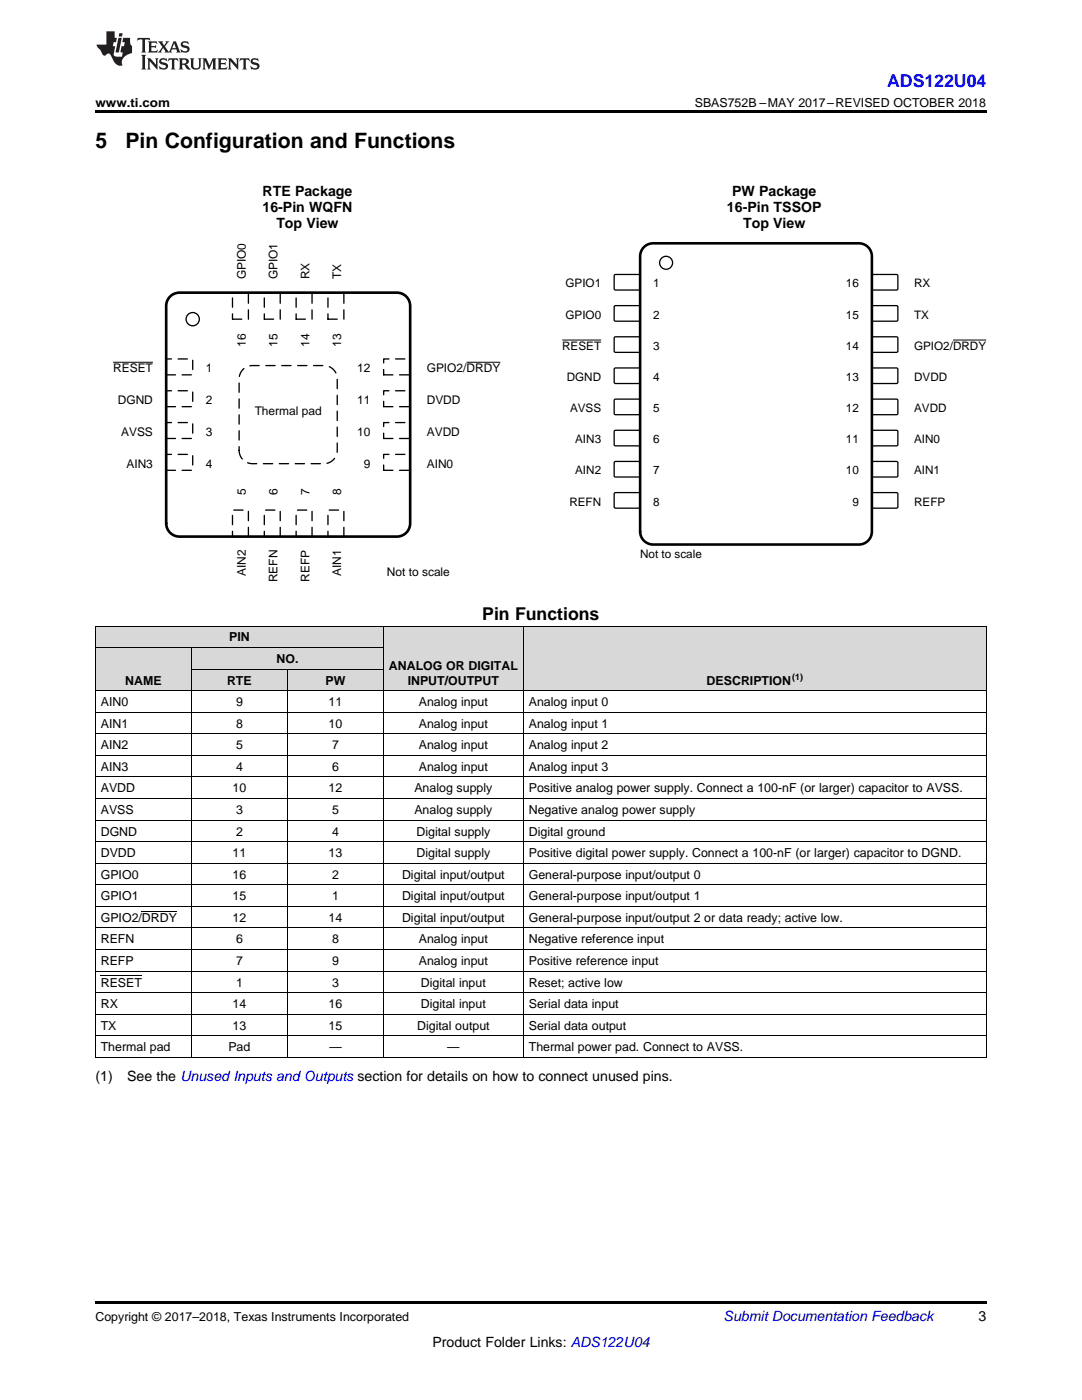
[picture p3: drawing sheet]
<svg xmlns="http://www.w3.org/2000/svg" width="216mm" height="279mm" viewBox="0 0 216 279" stroke-linecap="round" stroke-linejoin="round" font-family="sans-serif">
<defs><g id="words">
<g font-size="4.2">
<text x="19" y="29.6">5</text>
<text x="25" y="29.6">Pin Configuration and Functions</text>
</g>
<text font-size="3.5" fill="#00f" x="177" y="17.3">ADS122U04</text>
<text font-size="3.5" x="96.2" y="123.7">Pin Functions</text>
<g font-size="2.8">
<text x="52.4" y="39.1">RTE Package</text>
<text x="146.1" y="39.1">PW Package</text>
<text x="52.4" y="42.3">16-Pin WQFN</text>
<text x="55.1" y="45.4">Top View</text>
<text x="145.1" y="42.3">16-Pin TSSOP</text>
<text x="148.3" y="45.5">Top View</text>
<text x="19" y="215.7">(1)</text>
<text x="25.4" y="215.7">See the Unused Inputs and Outputs section for details on how to connect unused pins.</text>
<text x="195.3" y="263.6">3</text>
<text x="86.3" y="268.9">Product Folder Links: ADS122U04</text>
</g>
<text font-size="2.8" fill="#0000c8" x="144.4" y="263.6">Submit Documentation Feedback</text>
<g font-size="2.5">
<text x="19" y="21.4">www.ti.com</text>
<text x="138.6" y="21.4">SBAS752B –MAY 2017–REVISED OCTOBER 2018</text>
<text x="45.7" y="128">PIN</text>
<text x="25" y="136.6">NAME</text>
<text x="45.3" y="136.6">RTE</text>
<text x="55.2" y="132.3">NO.</text>
<text x="65" y="136.6">PW</text>
<text x="77.6" y="133.8">ANALOG OR DIGITAL</text>
<text x="81.4" y="136.6">INPUT/OUTPUT</text>
<text x="141" y="136.6">DESCRIPTION</text>
<text x="20.1" y="140.9">AIN0</text>
<text x="47.1" y="140.9">9</text>
<text x="65.6" y="140.9">11</text>
<text x="83.6" y="140.9">Analog input</text>
<text x="105.5" y="140.9">Analog input 0</text>
<text x="20.1" y="145.2">AIN1</text>
<text x="20.1" y="149.5">AIN2</text>
<text x="47.1" y="145.2">8</text>
<text x="47.1" y="149.5">5</text>
<text x="65.6" y="145.2">10</text>
<text x="66.3" y="149.5">7</text>
<text x="83.6" y="145.2">Analog input</text>
<text x="83.6" y="149.5">Analog input</text>
<text x="105.5" y="145.2">Analog input 1</text>
<text x="105.5" y="149.5">Analog input 2</text>
<text x="20.1" y="153.8">AIN3</text>
<text x="47.1" y="153.8">4</text>
<text x="66.3" y="153.8">6</text>
<text x="83.6" y="153.8">Analog input</text>
<text x="105.5" y="153.8">Analog input 3</text>
<text x="20.1" y="158.2">AVDD</text>
<text x="46.4" y="158.2">10</text>
<text x="65.6" y="158.2">12</text>
<text x="82.7" y="158.2">Analog supply</text>
<text x="105.5" y="158.2">Positive analog power supply. Connect a 100-nF (or larger) capacitor to AVSS.</text>
<text x="20.1" y="162.5">AVSS</text>
<text x="20.1" y="166.8">DGND</text>
<text x="47.1" y="162.5">3</text>
<text x="47.1" y="166.8">2</text>
<text x="66.3" y="162.5">5</text>
<text x="66.3" y="166.8">4</text>
<text x="82.7" y="162.5">Analog supply</text>
<text x="83.1" y="166.8">Digital supply</text>
<text x="105.5" y="162.5">Negative analog power supply</text>
<text x="105.5" y="166.8">Digital ground</text>
<text x="20.1" y="171.1">DVDD</text>
<text x="46.4" y="171.1">11</text>
<text x="65.6" y="171.1">13</text>
<text x="83.1" y="171.1">Digital supply</text>
<text x="105.5" y="171.1">Positive digital power supply. Connect a 100-nF (or larger) capacitor to DGND.</text>
<text x="20.1" y="175.4">GPIO0</text>
<text x="20.1" y="179.7">GPIO1</text>
<text x="46.4" y="175.4">16</text>
<text x="46.4" y="179.7">15</text>
<text x="66.3" y="175.4">2</text>
<text x="66.3" y="179.7">1</text>
<text x="80.2" y="175.4">Digital input/output</text>
<text x="80.2" y="179.7">Digital input/output</text>
<text x="105.5" y="175.4">General-purpose input/output 0</text>
<text x="105.5" y="179.7">General-purpose input/output 1</text>
<text x="20.1" y="184">GPIO2/DRDY</text>
<text x="46.4" y="184">12</text>
<text x="65.6" y="184">14</text>
<text x="80.2" y="184">Digital input/output</text>
<text x="105.5" y="184">General-purpose input/output 2 or data ready; active low.</text>
<text x="20.1" y="188.3">REFN</text>
<text x="47.1" y="188.3">6</text>
<text x="66.3" y="188.3">8</text>
<text x="83.6" y="188.3">Analog input</text>
<text x="105.5" y="188.3">Negative reference input</text>
<text x="20.1" y="192.6">REFP</text>
<text x="20.1" y="196.9">RESET</text>
<text x="47.1" y="192.6">7</text>
<text x="47.1" y="196.9">1</text>
<text x="66.3" y="192.6">9</text>
<text x="66.3" y="196.9">3</text>
<text x="83.6" y="192.6">Analog input</text>
<text x="84" y="196.9">Digital input</text>
<text x="105.5" y="192.6">Positive reference input</text>
<text x="105.5" y="196.9">Reset; active low</text>
<text x="20.1" y="201.2">RX</text>
<text x="46.4" y="201.2">14</text>
<text x="65.6" y="201.2">16</text>
<text x="84" y="201.2">Digital input</text>
<text x="105.5" y="201.2">Serial data input</text>
<text x="20.1" y="205.5">TX</text>
<text x="20.1" y="209.8">Thermal pad</text>
<text x="45.6" y="209.8">Pad</text>
<text x="46.4" y="205.5">13</text>
<text x="65.6" y="205.5">15</text>
<text x="65.7" y="209.8">—</text>
<text x="83.3" y="205.5">Digital output</text>
<text x="89.3" y="209.8">—</text>
<text x="105.5" y="205.5">Serial data output</text>
<text x="105.5" y="209.8">Thermal power pad. Connect to AVSS.</text>
<text x="19" y="263.6">Copyright © 2017–2018, Texas Instruments Incorporated</text>
</g>
<g font-size="2.4">
<text x="49" y="55.8" transform="rotate(-90 49 55.8)">GPIO0</text>
<text x="55.4" y="55.8" transform="rotate(-90 55.4 55.8)">GPIO1</text>
<text x="61.7" y="55.8" transform="rotate(-90 61.7 55.8)">RX</text>
<text x="68.1" y="55.8" transform="rotate(-90 68.1 55.8)">TX</text>
<text x="49" y="69.3" transform="rotate(-90 49 69.3)">16</text>
<text x="55.4" y="69.3" transform="rotate(-90 55.4 69.3)">15</text>
<text x="61.7" y="69.3" transform="rotate(-90 61.7 69.3)">14</text>
<text x="68.1" y="69.3" transform="rotate(-90 68.1 69.3)">13</text>
<text x="22.6" y="74.3">RESET</text>
<text x="41.1" y="74.3">1</text>
<text x="71.3" y="74.3">12</text>
<text x="85.2" y="74.3">GPIO2/DRDY</text>
<text x="23.5" y="80.6">DGND</text>
<text x="41.1" y="80.6">2</text>
<text x="50.8" y="82.7">Thermal pad</text>
<text x="71.3" y="80.6">11</text>
<text x="85.2" y="80.6">DVDD</text>
<text x="24.2" y="87">AVSS</text>
<text x="41.1" y="87">3</text>
<text x="71.3" y="87">10</text>
<text x="85.2" y="87">AVDD</text>
<text x="25.2" y="93.3">AIN3</text>
<text x="41.1" y="93.3">4</text>
<text x="72.6" y="93.3">9</text>
<text x="85.2" y="93.3">AIN0</text>
<text x="49" y="98.9" transform="rotate(-90 49 98.9)">5</text>
<text x="55.4" y="98.9" transform="rotate(-90 55.4 98.9)">6</text>
<text x="61.7" y="98.9" transform="rotate(-90 61.7 98.9)">7</text>
<text x="68.1" y="98.9" transform="rotate(-90 68.1 98.9)">8</text>
<text x="49" y="115" transform="rotate(-90 49 115)">AIN2</text>
<text x="55.4" y="116.2" transform="rotate(-90 55.4 116.2)">REFN</text>
<text x="61.7" y="116.1" transform="rotate(-90 61.7 116.1)">REFP</text>
<text x="68.1" y="115" transform="rotate(-90 68.1 115)">AIN1</text>
<text x="77.2" y="115">Not to scale</text>
</g>
<g font-size="2.3">
<text x="112.8" y="57.4">GPIO1</text>
<text x="130.3" y="57.4">1</text>
<text x="168.8" y="57.4">16</text>
<text x="182.4" y="57.4">RX</text>
<text x="112.8" y="63.6">GPIO0</text>
<text x="130.3" y="63.6">2</text>
<text x="168.8" y="63.6">15</text>
<text x="182.4" y="63.6">TX</text>
<text x="112.2" y="69.8">RESET</text>
<text x="130.3" y="69.8">3</text>
<text x="168.8" y="69.8">14</text>
<text x="182.4" y="69.8">GPIO2/DRDY</text>
<text x="113.1" y="76">DGND</text>
<text x="130.3" y="76">4</text>
<text x="168.8" y="76">13</text>
<text x="182.4" y="76">DVDD</text>
<text x="113.7" y="82.2">AVSS</text>
<text x="130.3" y="82.2">5</text>
<text x="168.8" y="82.2">12</text>
<text x="182.4" y="82.2">AVDD</text>
<text x="114.8" y="88.5">AIN3</text>
<text x="130.3" y="88.5">6</text>
<text x="168.8" y="88.5">11</text>
<text x="182.4" y="88.5">AIN0</text>
<text x="114.8" y="94.7">AIN2</text>
<text x="130.3" y="94.7">7</text>
<text x="168.8" y="94.7">10</text>
<text x="182.4" y="94.7">AIN1</text>
<text x="113.6" y="100.9">REFN</text>
<text x="130.3" y="100.9">8</text>
<text x="170.1" y="100.9">9</text>
<text x="182.4" y="100.9">REFP</text>
<text x="127.7" y="111.3">Not to scale</text>
</g>
<text font-size="1.8" x="158.1" y="135.6">(1)</text>
</g></defs>
<g fill="#d8d8d8">
<path d="M76.6 125h27.9v12.9h-27.9z"/>
<path d="M104.5 125h92.3v12.9h-92.3z"/>
<path d="M19 129.3h19.2v8.6h-19.2z"/>
<path d="M38.2 133.6h19.2v4.3h-19.2z"/>
<path d="M57.4 133.6h19.2v4.3h-19.2z"/>
<path d="M38.2 129.3h19.2v4.3h-19.2z"/>
<path d="M57.4 129.3h19.2v4.3h-19.2z"/>
<path d="M19 125h19.2v4.3h-19.2z"/>
<path d="M38.2 125h19.2v4.3h-19.2z"/>
<path d="M57.4 125h19.2v4.3h-19.2z"/>
</g>
<path d="M19 211l.2 .1zM57.3 211l.1 .1zM76.4 211l.2 .1zM104.4 211l.1 .1zM196.7 211l.1 .1zM19 259.7h177.8v.5h-177.8z" fill="#000"/>
<g fill="none" stroke="#000" stroke-width=".2">
<path d="M19 137.8h177.8M19 129.2h57.6M19 124.9h177.8M19.1 125v86.1M38.2 129.3v81.8M38.2 133.5h38.4M57.3 133.6v77.5M76.5 125v86.1M104.4 125v86.1M196.8 125v86.1M19 159.4h177.8M19 155.1h177.8"/>
<path d="M19 150.8h177.8M19 146.5h177.8M19 142.2h177.8M19 176.6h177.8M19 172.3h177.8M19 168h177.8M19 163.7h177.8M19 198.1h177.8M19 193.8h177.8M19 189.5h177.8M19 185.2h177.8M19 180.9h177.8"/>
<path d="M19 211h177.8M19 206.7h177.8M19 202.4h177.8"/>
</g>
<path d="M46.4 58.4h3.2v5.3h-3.2z" fill-rule="evenodd" fill="#fff"/>
<path d="M46.4 58.4h3.2v5.3h-3.2z" fill="none" stroke="#000" stroke-width=".26" stroke-dasharray="1.9 1.3"/>
<path d="M46.4 101.8h3.2v5.3h-3.2z" fill-rule="evenodd" fill="#fff"/>
<path d="M46.4 101.8h3.2v5.3h-3.2z" fill="none" stroke="#000" stroke-width=".26" stroke-dasharray="1.9 1.3"/>
<path d="M33.2 71.6h5.3v3.2h-5.3z" fill-rule="evenodd" fill="#fff"/>
<path d="M33.2 71.6h5.3v3.2h-5.3z" fill="none" stroke="#000" stroke-width=".26" stroke-dasharray="1.9 1.3"/>
<path d="M22.6 72.3h7.9" fill="none" stroke="#000" stroke-width=".2"/>
<path d="M76.6 71.6h5.2v3.2h-5.2z" fill-rule="evenodd" fill="#fff"/>
<path d="M76.6 71.6h5.2v3.2h-5.2z" fill="none" stroke="#000" stroke-width=".26" stroke-dasharray="1.9 1.3"/>
<path d="M93.1 72.3h6.7" fill="none" stroke="#000" stroke-width=".2"/>
<path d="M52.7 58.4h3.2v5.3h-3.2z" fill-rule="evenodd" fill="#fff"/>
<path d="M52.7 58.4h3.2v5.3h-3.2z" fill="none" stroke="#000" stroke-width=".26" stroke-dasharray="1.9 1.3"/>
<path d="M52.7 101.8h3.2v5.3h-3.2z" fill-rule="evenodd" fill="#fff"/>
<path d="M52.7 101.8h3.2v5.3h-3.2z" fill="none" stroke="#000" stroke-width=".26" stroke-dasharray="1.9 1.3"/>
<path d="M33.2 78h5.3v3.2h-5.3z" fill-rule="evenodd" fill="#fff"/>
<path d="M33.2 78h5.3v3.2h-5.3z" fill="none" stroke="#000" stroke-width=".26" stroke-dasharray="1.9 1.3"/>
<path d="M76.6 78h5.2v3.2h-5.2z" fill-rule="evenodd" fill="#fff"/>
<path d="M76.6 78h5.2v3.2h-5.2z" fill="none" stroke="#000" stroke-width=".26" stroke-dasharray="1.9 1.3"/>
<path d="M59.1 58.4h3.2v5.3h-3.2z" fill-rule="evenodd" fill="#fff"/>
<path d="M59.1 58.4h3.2v5.3h-3.2z" fill="none" stroke="#000" stroke-width=".26" stroke-dasharray="1.9 1.3"/>
<path d="M59.1 101.8h3.2v5.3h-3.2z" fill-rule="evenodd" fill="#fff"/>
<path d="M59.1 101.8h3.2v5.3h-3.2z" fill="none" stroke="#000" stroke-width=".26" stroke-dasharray="1.9 1.3"/>
<path d="M33.2 84.3h5.3v3.2h-5.3z" fill-rule="evenodd" fill="#fff"/>
<path d="M33.2 84.3h5.3v3.2h-5.3z" fill="none" stroke="#000" stroke-width=".26" stroke-dasharray="1.9 1.3"/>
<path d="M76.6 84.3h5.2v3.2h-5.2z" fill-rule="evenodd" fill="#fff"/>
<path d="M76.6 84.3h5.2v3.2h-5.2z" fill="none" stroke="#000" stroke-width=".26" stroke-dasharray="1.9 1.3"/>
<path d="M65.4 58.4h3.2v5.3h-3.2z" fill-rule="evenodd" fill="#fff"/>
<path d="M65.4 58.4h3.2v5.3h-3.2z" fill="none" stroke="#000" stroke-width=".26" stroke-dasharray="1.9 1.3"/>
<path d="M65.4 101.8h3.2v5.3h-3.2z" fill-rule="evenodd" fill="#fff"/>
<path d="M65.4 101.8h3.2v5.3h-3.2z" fill="none" stroke="#000" stroke-width=".26" stroke-dasharray="1.9 1.3"/>
<path d="M33.2 90.7h5.3v3.2h-5.3z" fill-rule="evenodd" fill="#fff"/>
<path d="M33.2 90.7h5.3v3.2h-5.3z" fill="none" stroke="#000" stroke-width=".26" stroke-dasharray="1.9 1.3"/>
<path d="M76.6 90.7h5.2v3.2h-5.2z" fill-rule="evenodd" fill="#fff"/>
<path d="M76.6 90.7h5.2v3.2h-5.2z" fill="none" stroke="#000" stroke-width=".26" stroke-dasharray="1.9 1.3"/>
<circle cx="38.5" cy="63.7" r="1.32" fill="none" stroke="#000" stroke-width=".26"/>
<path d="M33.7 59.4a2.64 2.64 0 0 1 2.1-1h43.4a2.65 2.65 0 0 1 2.6 2.7v43.3a2.65 2.65 0 0 1-2.6 2.7h-43.4a2.65 2.65 0 0 1-2.6-2.7v-43.3v-.7z" fill="none" stroke="#000" stroke-width=".53"/>
<path d="M48.3 73.9a2.64 2.64 0 0 1 2.1-.9h14.2a2.65 2.65 0 0 1 2.7 2.6v14.3a2.65 2.65 0 0 1-2.7 2.6h-14.2a2.65 2.65 0 0 1-2.7-2.6v-14.3l.1-.6z" fill-rule="evenodd" fill="#fff"/>
<path d="M48.3 73.9a2.64 2.64 0 0 1 2.1-.9h14.2a2.65 2.65 0 0 1 2.7 2.6v14.3a2.65 2.65 0 0 1-2.7 2.6h-14.2a2.65 2.65 0 0 1-2.7-2.6v-14.3l.1-.6z" fill="none" stroke="#000" stroke-width=".26" stroke-dasharray="1.9 1.3"/>
<path d="M122.7 54.8h4.9l.1 .2v2.8l-.2 .1-4.8-.1-.2-.2v-2.6z" fill-rule="evenodd" fill="#fff"/>
<path d="M122.7 54.8h4.9l.1 .2v2.8l-.2 .1-4.8-.1-.2-.2v-2.6z" fill="none" stroke="#000" stroke-width=".26"/>
<path d="M174 54.9l.2-.1h4.8l.2 .2-.1 2.8-.2 .1-4.8-.1-.1-.2z" fill-rule="evenodd" fill="#fff"/>
<path d="M174 54.9l.2-.1h4.8l.2 .2-.1 2.8-.2 .1-4.8-.1-.1-.2z" fill="none" stroke="#000" stroke-width=".26"/>
<path d="M122.7 61h4.9l.1 .3v2.7l-.2 .1h-4.8l-.2-.3v-2.5z" fill-rule="evenodd" fill="#fff"/>
<path d="M122.7 61h4.9l.1 .3v2.7l-.2 .1h-4.8l-.2-.3v-2.5z" fill="none" stroke="#000" stroke-width=".26"/>
<path d="M174 61.1l.2-.1h4.8l.2 .3-.1 2.7-.2 .1h-4.8l-.1-.3z" fill-rule="evenodd" fill="#fff"/>
<path d="M174 61.1l.2-.1h4.8l.2 .3-.1 2.7-.2 .1h-4.8l-.1-.3z" fill="none" stroke="#000" stroke-width=".26"/>
<path d="M122.7 67.2h4.9l.1 .3v2.7l-.2 .1h-4.8l-.2-.2v-2.6z" fill-rule="evenodd" fill="#fff"/>
<path d="M122.7 67.2h4.9l.1 .3v2.7l-.2 .1h-4.8l-.2-.2v-2.6z" fill="none" stroke="#000" stroke-width=".26"/>
<path d="M112.2 67.9h7.8" fill="none" stroke="#000" stroke-width=".2"/>
<path d="M174 67.3l.2-.1h4.8l.2 .3-.1 2.7-.2 .1h-4.8l-.1-.2z" fill-rule="evenodd" fill="#fff"/>
<path d="M174 67.3l.2-.1h4.8l.2 .3-.1 2.7-.2 .1h-4.8l-.1-.2z" fill="none" stroke="#000" stroke-width=".26"/>
<path d="M190.2 67.9h6.6" fill="none" stroke="#000" stroke-width=".2"/>
<path d="M122.7 73.5h4.9l.1 .2v2.7l-.2 .1h-4.8l-.2-.2v-2.6z" fill-rule="evenodd" fill="#fff"/>
<path d="M122.7 73.5h4.9l.1 .2v2.7l-.2 .1h-4.8l-.2-.2v-2.6z" fill="none" stroke="#000" stroke-width=".26"/>
<path d="M174 73.6l.2-.2 4.8 .1 .2 .2-.1 2.7-.2 .1h-4.8l-.1-.2z" fill-rule="evenodd" fill="#fff"/>
<path d="M174 73.6l.2-.2 4.8 .1 .2 .2-.1 2.7-.2 .1h-4.8l-.1-.2z" fill="none" stroke="#000" stroke-width=".26"/>
<path d="M122.7 79.7h4.9l.1 .2v2.7l-.2 .2-4.8-.1-.2-.2v-2.6z" fill-rule="evenodd" fill="#fff"/>
<path d="M122.7 79.7h4.9l.1 .2v2.7l-.2 .2-4.8-.1-.2-.2v-2.6z" fill="none" stroke="#000" stroke-width=".26"/>
<path d="M174.1 79.7h4.9l.2 .2-.1 2.7-.2 .2-4.8-.1-.1-.2v-2.6z" fill-rule="evenodd" fill="#fff"/>
<path d="M174.1 79.7h4.9l.2 .2-.1 2.7-.2 .2-4.8-.1-.1-.2v-2.6z" fill="none" stroke="#000" stroke-width=".26"/>
<path d="M122.7 85.9h4.9l.1 .2v2.8l-.2 .1-4.8-.1-.2-.2v-2.6z" fill-rule="evenodd" fill="#fff"/>
<path d="M122.7 85.9h4.9l.1 .2v2.8l-.2 .1-4.8-.1-.2-.2v-2.6z" fill="none" stroke="#000" stroke-width=".26"/>
<path d="M174.1 85.9h4.9l.2 .2-.1 2.8-.2 .1-4.8-.1-.1-.2v-2.6z" fill-rule="evenodd" fill="#fff"/>
<path d="M174.1 85.9h4.9l.2 .2-.1 2.8-.2 .1-4.8-.1-.1-.2v-2.6z" fill="none" stroke="#000" stroke-width=".26"/>
<path d="M122.7 92.1h4.9l.1 .2v2.8l-.2 .1h-4.8l-.2-.3v-2.6z" fill-rule="evenodd" fill="#fff"/>
<path d="M122.7 92.1h4.9l.1 .2v2.8l-.2 .1h-4.8l-.2-.3v-2.6z" fill="none" stroke="#000" stroke-width=".26"/>
<path d="M174.1 92.1h4.9l.2 .2-.1 2.8-.2 .1h-4.8l-.1-.3v-2.6z" fill-rule="evenodd" fill="#fff"/>
<path d="M174.1 92.1h4.9l.2 .2-.1 2.8-.2 .1h-4.8l-.1-.3v-2.6z" fill="none" stroke="#000" stroke-width=".26"/>
<path d="M122.7 98.3h4.9l.1 .3v2.7l-.2 .1h-4.8l-.2-.2v-2.6z" fill-rule="evenodd" fill="#fff"/>
<path d="M122.7 98.3h4.9l.1 .3v2.7l-.2 .1h-4.8l-.2-.2v-2.6z" fill="none" stroke="#000" stroke-width=".26"/>
<path d="M174.1 98.3h4.9l.2 .3-.1 2.7-.2 .1h-4.8l-.1-.2v-2.6z" fill-rule="evenodd" fill="#fff"/>
<g fill="none" stroke="#000" stroke-width=".26">
<path d="M174.1 98.3h4.9l.2 .3-.1 2.7-.2 .1h-4.8l-.1-.2v-2.6z"/>
<circle cx="132.9" cy="52.4" r="1.3"/>
</g>
<path d="M128.3 49.5a2.59 2.59 0 0 1 2-.9h41.1a2.59 2.59 0 0 1 2.6 2.5v55a2.59 2.59 0 0 1-2.6 2.6h-41.1a2.59 2.59 0 0 1-2.6-2.6v-55l.1-.5z" fill="none" stroke="#000" stroke-width=".52"/>
<path d="M19 22h177.8v.5h-177.8z" fill="#000"/>
<g fill="#231f20">
<path d="M27.5 7.6l-.1 .5 .4-.2h.6v.1v2.1l-.2 .4h1l-.3-.4v-2.1l.1-.1h.5l.5 .2-.2-.5zM29.5 8.3l.2 .3v1.5l-.2 .4h1.8l.2-.6a1.04 1.04 0 0 1-1.3 .2v-.7h.6l.3 .2v-.6l-.3 .2h-.6v-.6l.8-.1 .4 .3-.2-.5zM31.5 8.3l.9 1.1-.9 1.1h.8l-.2-.2 .5-.7 .4 .7-.2 .2h1.5l-.1-.2 .1-.4h.9l.1 .4-.2 .2h1l-.3-.3-.7-1.9h-.5l-.9 2-.8-1 .9-1h-.8l.1 .3-.3 .5-.4-.6 .2-.2zM34.7 8.6l.4 1h-.7zM36.3 8.4a.63 .63 0 0 0-.2 .7 .63 .63 0 0 0 .6 .4l.6 .2 .1 .2a.75 .75 0 0 1-.7 .4 .75 .75 0 0 1-.6-.5l.1 .7 .1-.1a1.11 1.11 0 0 0 1.5-.6 1.13 1.13 0 0 0-1.2-.8l-.1-.4a1.04 1.04 0 0 1 1.2 .2l-.2-.5-.1 .1-.5-.2zM28.2 10.9l.2 .4v2.2l-.2 .4h1l-.3-.4v-2.2l.3-.4zM29.3 11.6l.3 .4v1.5l-.3 .4h.8l-.2-.4v-1.3l1.5 1.7v-1.9l.2-.4h-.7l.2 .4v.9l-1.1-1.3zM32 11.8a.62 .62 0 0 0-.2 .7 .62 .62 0 0 0 .6 .4l.6 .1 .1 .3a.76 .76 0 0 1-.7 .3 .76 .76 0 0 1-.6-.4l.1 .7 .1-.1a1.11 1.11 0 0 0 1.5-.6 1.13 1.13 0 0 0-1.2-.8l-.1-.4a1.04 1.04 0 0 1 1.2 .2l-.2-.6-.1 .1-.5-.1zM33.7 11.6l-.2 .6a.61 .61 0 0 1 .8-.3v1.6l-.2 .4h.9l-.2-.4v-1.6a.63 .63 0 0 1 .8 .3l-.2-.6zM35.6 11.6l.3 .4v1.5l-.3 .4h1l-.2-.2v-.8l.5 .2a.76 .76 0 0 0 1.2 .7l-1-1a.58 .58 0 0 0 .6-.5 .58 .58 0 0 0-.5-.6zM36.4 11.9h.1a.45 .45 0 0 1 .5 .1 .45 .45 0 0 1 .1 .5l-.7 .2zM37.9 11.6l.2 .2a2.17 2.17 0 0 0 .3 1.9 .99 .99 0 0 0 1.6-.6v-1.1l.2-.4h-.7l.2 .2a1.92 1.92 0 0 1-.2 1.8 .6 .6 0 0 1-.9-.5v-1.1l.2-.4zM40.4 11.6l.2 .4v1.5l-.2 .4h.7l-.2-.4v-1.4l.8 1.8 .8-1.8v1.4l-.2 .4h.9l-.2-.4v-1.5l.2-.4h-.8l-.6 1.5-.6-1.5zM43.4 11.6l.2 .4v1.5l-.2 .4h1.8l.2-.6a1.04 1.04 0 0 1-1.3 .1v-.6h.5l.4 .2v-.6l-.4 .2h-.5v-.7h.8l.3 .3-.1-.6zM45.5 11.6l.2 .4v1.5l-.2 .4h.7l-.2-.4v-1.3l1.5 1.7v-1.9l.2-.4h-.7l.2 .4v.9l-1.1-1.3zM47.9 11.6l-.1 .6a.61 .61 0 0 1 .8-.3v1.6l-.3 .4h1l-.3-.4 .1-1.6a.63 .63 0 0 1 .7 .3l-.1-.6zM50.2 11.8a.62 .62 0 0 0-.2 .7 .62 .62 0 0 0 .6 .4l.6 .1 .2 .3a.76 .76 0 0 1-.8 .3 .76 .76 0 0 1-.6-.4l.1 .7 .2-.1a1.11 1.11 0 0 0 1.5-.6 1.13 1.13 0 0 0-1.3-.8l-.1-.4a1.04 1.04 0 0 1 1.2 .2l-.1-.6-.2 .1-.5-.1z"/>
<path d="M21.2 6.3v2.6h-1.9l.1 .4 .7 .9a.91 .91 0 0 0 1 .8 .56 .56 0 0 1 .5-.3 .56 .56 0 0 1 .5 .3l.4 .8a1.53 1.53 0 0 0 1.9 1.2 1.54 1.54 0 0 1 1-2.1l.9-.3v-1.4a1.52 1.52 0 0 1-.3-1.6h-1.4l-.2 .8h.5l-.2 .8h-.4l-.2 1v.2l.4 .1-.2 .8a1.93 1.93 0 0 1-1.6-.3l.3-1.8h-.5l.2-.8h.4l.2-.8h-.4v-1.3zM23.6 7.6l-.6 2.9h.7l.6-2.9zM23.8 6.6l-.1 .7h.6l.2-.7z"/>
</g>
<path d="M20.1 194.7h8.2M28.3 181.8h7" fill="none" stroke="#000" stroke-width=".2"/>
<use href="#words"/>
</svg>
